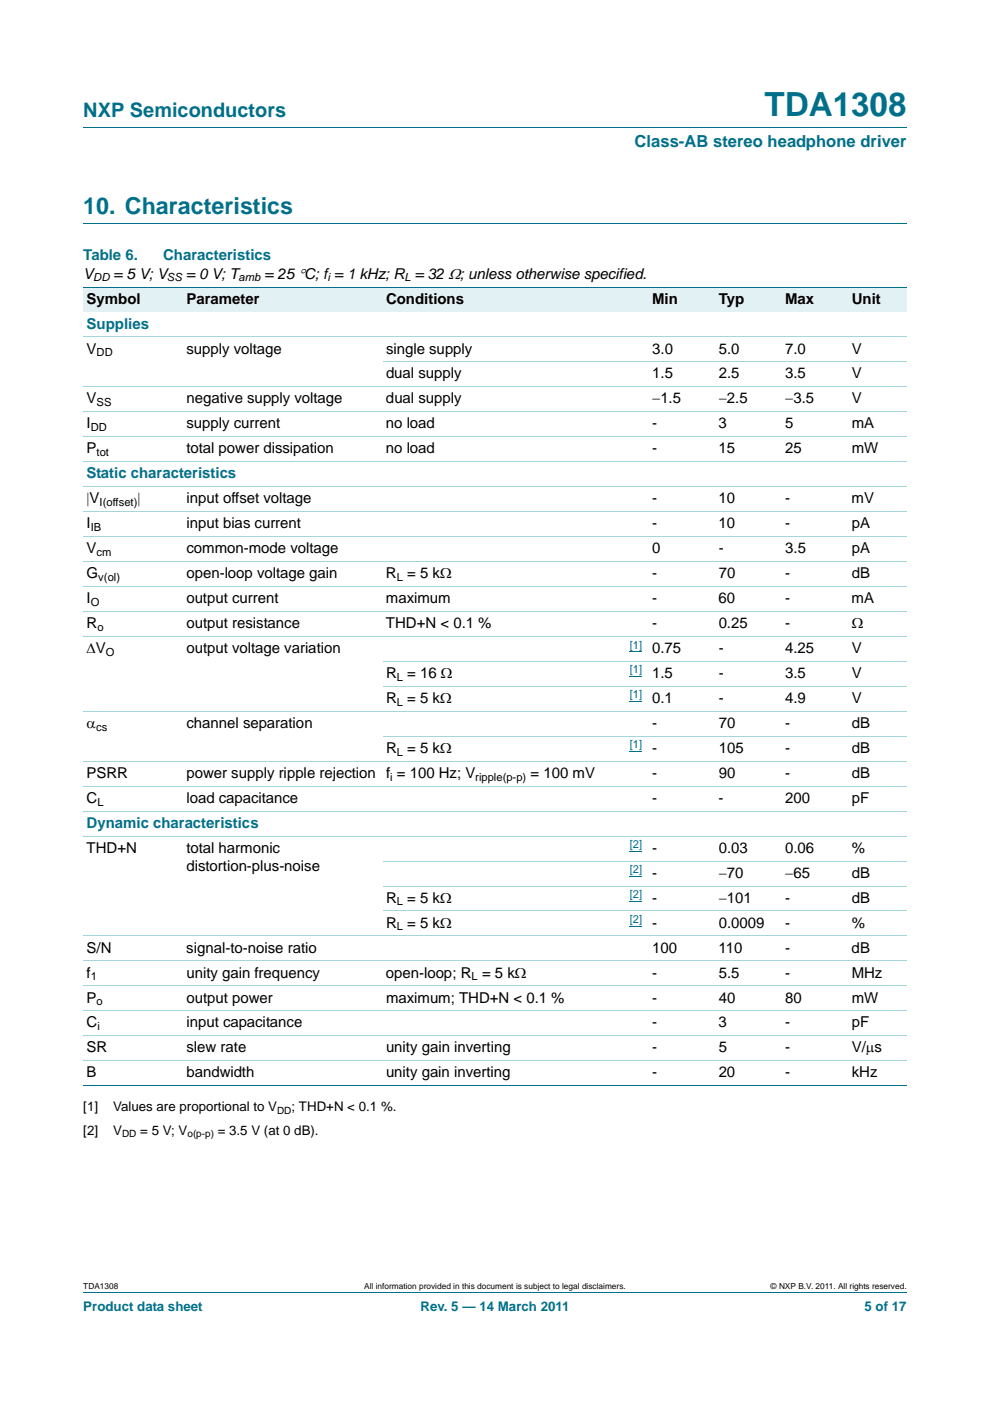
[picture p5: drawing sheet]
<svg xmlns="http://www.w3.org/2000/svg" width="210mm" height="297mm" viewBox="0 0 210 297" stroke-linecap="round" stroke-linejoin="round" font-family="sans-serif">
<defs><g id="words">
<text font-size="7" fill="#00708a" x="162.1" y="24.6">TDA1308</text>
<text font-size="4.9" fill="#00708a" x="17.7" y="45.4">10. Characteristics</text>
<text font-size="4.2" fill="#00708a" x="17.7" y="24.9">NXP Semiconductors</text>
<text font-size="3.5" fill="#00708a" x="134.6" y="31.1">Class-AB stereo headphone driver</text>
<g font-size="3.2" fill="#00708a">
<text x="17.7" y="55.2">Table 6.</text>
<text x="34.6" y="55.2">Characteristics</text>
<text x="18.4" y="69.7">Supplies</text>
<text x="18.4" y="101.4">Static characteristics</text>
<text x="18.4" y="175.5">Dynamic characteristics</text>
</g>
<g font-size="3.2">
<text x="17.7" y="59.1">V</text>
<text x="24.1" y="59.1">= 5 V; V</text>
<text x="39.5" y="59.1">= 0 V; T</text>
<text x="56.1" y="59.1">= 25 °C; f = 1 kHz; R = 32 Ω; unless otherwise specified.</text>
<text x="18.4" y="64.4">Symbol</text>
<text x="39.5" y="64.4">Parameter</text>
<text x="81.9" y="64.4">Conditions</text>
<text x="138.3" y="64.4">Min</text>
<text x="152.4" y="64.4">Typ</text>
<text x="166.5" y="64.4">Max</text>
<text x="180.7" y="64.4">Unit</text>
<text x="18.4" y="75">V</text>
<text x="39.5" y="75">supply voltage</text>
<text x="81.9" y="75">single supply</text>
<text x="138.3" y="75">3.0</text>
<text x="152.5" y="75">5.0</text>
<text x="166.5" y="75">7.0</text>
<text x="180.6" y="75">V</text>
<text x="81.9" y="80.2">dual supply</text>
<text x="138.3" y="80.2">1.5</text>
<text x="152.5" y="80.2">2.5</text>
<text x="166.5" y="80.2">3.5</text>
<text x="180.7" y="80.2">V</text>
<text x="18.4" y="85.5">V</text>
<text x="39.5" y="85.5">negative supply voltage</text>
<text x="81.9" y="85.5">dual supply</text>
<text x="138.3" y="85.5">−1.5</text>
<text x="152.4" y="85.5">−2.5</text>
<text x="166.5" y="85.5">−3.5</text>
<text x="180.7" y="85.5">V</text>
<text x="18.4" y="90.8">I</text>
<text x="39.5" y="90.8">supply current</text>
<text x="81.9" y="90.8">no load</text>
<text x="138.3" y="90.8">-</text>
<text x="152.4" y="90.8">3</text>
<text x="166.5" y="90.8">5</text>
<text x="180.6" y="90.8">mA</text>
<text x="18.4" y="96.1">P</text>
<text x="39.5" y="96.1">total power dissipation</text>
<text x="81.9" y="96.1">no load</text>
<text x="138.3" y="96.1">-</text>
<text x="152.4" y="96.1">15</text>
<text x="166.5" y="96.1">25</text>
<text x="180.6" y="96.1">mW</text>
<text x="18.4" y="106.7">|V</text>
<text x="29.1" y="106.7">|</text>
<text x="39.5" y="106.7">input offset voltage</text>
<text x="138.3" y="106.7">-</text>
<text x="152.4" y="106.7">10</text>
<text x="166.5" y="106.7">-</text>
<text x="180.6" y="106.7">mV</text>
<text x="18.4" y="112">I</text>
<text x="39.5" y="112">input bias current</text>
<text x="138.3" y="112">-</text>
<text x="152.4" y="112">10</text>
<text x="166.5" y="112">-</text>
<text x="180.6" y="112">pA</text>
<text x="18.4" y="117.3">V</text>
<text x="39.5" y="117.3">common-mode voltage</text>
<text x="138.3" y="117.3">0</text>
<text x="152.5" y="117.3">-</text>
<text x="166.6" y="117.3">3.5</text>
<text x="180.7" y="117.3">pA</text>
<text x="18.4" y="122.6">G</text>
<text x="39.5" y="122.6">open-loop voltage gain</text>
<text x="81.9" y="122.6">R</text>
<text x="86.4" y="122.6">= 5 kΩ</text>
<text x="138.3" y="122.6">-</text>
<text x="152.4" y="122.6">70</text>
<text x="166.5" y="122.6">-</text>
<text x="180.7" y="122.6">dB</text>
<text x="18.4" y="127.9">I</text>
<text x="39.5" y="127.9">output current</text>
<text x="81.9" y="127.9">maximum</text>
<text x="138.3" y="127.9">-</text>
<text x="152.4" y="127.9">60</text>
<text x="166.5" y="127.9">-</text>
<text x="180.6" y="127.9">mA</text>
<text x="18.4" y="133.2">R</text>
<text x="39.5" y="133.2">output resistance</text>
<text x="81.9" y="133.2">THD+N &lt; 0.1 %</text>
<text x="138.3" y="133.2">-</text>
<text x="152.4" y="133.2">0.25</text>
<text x="166.5" y="133.2">-</text>
<text x="180.7" y="133.2">Ω</text>
<text x="18.4" y="138.5">ΔV</text>
<text x="39.5" y="138.5">output voltage variation</text>
<text x="81.9" y="143.7">R = 16 Ω</text>
<text x="138.3" y="138.5">0.75</text>
<text x="138.3" y="143.7">1.5</text>
<text x="152.4" y="138.5">-</text>
<text x="152.4" y="143.7">-</text>
<text x="166.5" y="138.5">4.25</text>
<text x="166.5" y="143.7">3.5</text>
<text x="180.7" y="138.5">V</text>
<text x="180.7" y="143.7">V</text>
<text x="81.9" y="149">R = 5 kΩ</text>
<text x="138.3" y="149">0.1</text>
<text x="152.4" y="149">-</text>
<text x="166.5" y="149">4.9</text>
<text x="180.7" y="149">V</text>
<text x="18.4" y="154.3">α</text>
<text x="39.5" y="154.3">channel separation</text>
<text x="138.3" y="154.3">-</text>
<text x="152.5" y="154.3">70</text>
<text x="166.6" y="154.3">-</text>
<text x="180.7" y="154.3">dB</text>
<text x="81.9" y="159.6">R = 5 kΩ</text>
<text x="138.3" y="159.6">-</text>
<text x="152.4" y="159.6">105</text>
<text x="166.5" y="159.6">-</text>
<text x="180.7" y="159.6">dB</text>
<text x="18.4" y="164.9">PSRR</text>
<text x="39.5" y="164.9">power supply ripple rejection f = 100 Hz; V</text>
<text x="112.5" y="164.9">= 100 mV</text>
<text x="138.3" y="164.9">-</text>
<text x="152.4" y="164.9">90</text>
<text x="166.5" y="164.9">-</text>
<text x="180.7" y="164.9">dB</text>
<text x="18.4" y="170.2">C</text>
<text x="39.5" y="170.2">load capacitance</text>
<text x="138.3" y="170.2">-</text>
<text x="152.4" y="170.2">-</text>
<text x="166.5" y="170.2">200</text>
<text x="180.6" y="170.2">pF</text>
<text x="18.4" y="180.8">THD+N</text>
<text x="39.5" y="180.8">total harmonic</text>
<text x="39.5" y="184.7">distortion-plus-noise</text>
<text x="138.3" y="180.8">-</text>
<text x="152.4" y="180.8">0.03</text>
<text x="166.5" y="180.8">0.06</text>
<text x="180.7" y="180.8">%</text>
<text x="81.9" y="191.4">R = 5 kΩ</text>
<text x="138.3" y="186.1">-</text>
<text x="138.3" y="191.4">-</text>
<text x="152.4" y="186.1">−70</text>
<text x="152.4" y="191.4">−101</text>
<text x="166.5" y="191.4">-</text>
<text x="166.5" y="186.1">−65</text>
<text x="180.7" y="191.4">dB</text>
<text x="180.7" y="186.1">dB</text>
<text x="81.9" y="196.7">R = 5 kΩ</text>
<text x="138.3" y="196.7">-</text>
<text x="152.4" y="196.7">0.0009</text>
<text x="166.5" y="196.7">-</text>
<text x="180.7" y="196.7">%</text>
<text x="18.4" y="202">S/N</text>
<text x="39.5" y="202">signal-to-noise ratio</text>
<text x="138.3" y="202">100</text>
<text x="152.4" y="202">110</text>
<text x="166.5" y="202">-</text>
<text x="180.6" y="202">dB</text>
<text x="18.4" y="207.3">f</text>
<text x="39.5" y="207.3">unity gain frequency</text>
<text x="81.8" y="207.3">open-loop; R</text>
<text x="102.2" y="207.3">= 5 kΩ</text>
<text x="138.3" y="207.3">-</text>
<text x="152.4" y="207.3">5.5</text>
<text x="166.5" y="207.3">-</text>
<text x="180.7" y="207.3">MHz</text>
<text x="18.4" y="212.6">P</text>
<text x="39.5" y="212.6">output power</text>
<text x="81.9" y="212.6">maximum; THD+N &lt; 0.1 %</text>
<text x="138.3" y="212.6">-</text>
<text x="152.4" y="212.6">40</text>
<text x="166.5" y="212.6">80</text>
<text x="180.7" y="212.6">mW</text>
<text x="18.4" y="217.8">C</text>
<text x="39.5" y="217.8">input capacitance</text>
<text x="138.3" y="217.8">-</text>
<text x="152.4" y="217.8">3</text>
<text x="166.5" y="217.8">-</text>
<text x="180.6" y="217.8">pF</text>
<text x="18.4" y="223.1">SR</text>
<text x="39.5" y="223.1">slew rate</text>
<text x="81.9" y="223.1">unity gain inverting</text>
<text x="138.3" y="223.1">-</text>
<text x="152.5" y="223.1">5</text>
<text x="166.6" y="223.1">-</text>
<text x="180.7" y="223.1">V/μs</text>
<text x="18.4" y="228.4">B</text>
<text x="39.5" y="228.4">bandwidth</text>
<text x="81.9" y="228.4">unity gain inverting</text>
<text x="138.3" y="228.4">-</text>
<text x="152.4" y="228.4">20</text>
<text x="166.5" y="228.4">-</text>
<text x="180.7" y="228.4">kHz</text>
</g>
<g font-size="2.8">
<text x="17.7" y="235.6">[1]</text>
<text x="24" y="235.6">Values are proportional to V</text>
<text x="61.8" y="235.6">; THD+N &lt; 0.1 %.</text>
<text x="17.7" y="240.5">[2]</text>
<text x="24" y="240.5">V</text>
<text x="29.7" y="240.5">= 5 V; V</text>
<text x="46.2" y="240.5">= 3.5 V (at 0 dB).</text>
</g>
<g font-size="2.8" fill="#00708a">
<text x="17.7" y="277.9">Product data sheet</text>
<text x="89.2" y="277.9">Rev. 5 — 14 March 2011</text>
<text x="183.4" y="277.9">5 of 17</text>
</g>
<g font-size="2.4">
<text x="19.8" y="59.6">DD</text>
<text x="35.4" y="59.6">SS</text>
<text x="50.6" y="59.6">amb</text>
<text x="69.4" y="59.6">i</text>
<text x="85.8" y="59.6">L</text>
<text x="20.5" y="75.5">DD</text>
<text x="20.5" y="86.1">SS</text>
<text x="19.3" y="91.4">DD</text>
<text x="20.5" y="96.7">tot</text>
<text x="21.1" y="107.3">I(offset)</text>
<text x="19.3" y="112.6">IB</text>
<text x="20.5" y="117.9">cm</text>
<text x="20.8" y="123.1">v(ol)</text>
<text x="84.2" y="123.1">L</text>
<text x="19.3" y="128.4">O</text>
<text x="20.7" y="133.7">o</text>
<text x="22.4" y="139">O</text>
<text x="84.2" y="144.3">L</text>
<text x="84.2" y="149.6">L</text>
<text x="20.4" y="154.9">cs</text>
<text x="84.2" y="160.2">L</text>
<text x="82.8" y="165.5">i</text>
<text x="100.8" y="165.5">ripple(p-p)</text>
<text x="20.7" y="170.8">L</text>
<text x="84.2" y="192">L</text>
<text x="84.2" y="197.3">L</text>
<text x="19.3" y="207.8">1</text>
<text x="100" y="207.8">L</text>
<text x="20.5" y="213.1">o</text>
<text x="20.7" y="218.4">i</text>
</g>
<g font-size="2.4" fill="#00f">
<text x="133.6" y="137.5">[1]</text>
<text x="133.6" y="142.8">[1]</text>
<text x="133.6" y="148.1">[1]</text>
<text x="133.6" y="158.7">[1]</text>
<text x="133.6" y="179.9">[2]</text>
<text x="133.6" y="185.1">[2]</text>
<text x="133.6" y="190.4">[2]</text>
<text x="133.6" y="195.7">[2]</text>
</g>
<g font-size="2.1">
<text x="58.8" y="236.1">DD</text>
<text x="25.9" y="241">DD</text>
<text x="39.8" y="241">o(p-p)</text>
</g>
<g font-size="1.8">
<text x="17.7" y="273.3">TDA1308</text>
<text x="77.3" y="273.3">All information provided in this document is subject to legal disclaimers.</text>
<text x="163.5" y="273.3">© NXP B.V. 2011. All rights reserved.</text>
</g>
</g></defs>
<path d="M17.7 27h174.6M17.7 47.4h174.6M17.7 273.9h174.6" fill="none" stroke="#00708a" stroke-width=".21"/>
<g fill="#e2f1f4">
<path d="M17.7 60.9h21.1v5.2h-21.1z"/>
<path d="M38.8 60.9h42.4v5.2h-42.4z"/>
<path d="M81.2 60.9h49.4v5.2h-49.4z"/>
<path d="M130.6 60.9h21.1v5.2h-21.1z"/>
<path d="M151.7 60.9h14.1v5.2h-14.1z"/>
<path d="M165.8 60.9h14.2v5.2h-14.2z"/>
<path d="M180 60.9h12.3v5.2h-12.3z"/>
</g>
<path d="M133.6 138.2h2.6M133.6 143.5h2.6M133.6 148.8h2.6M133.6 159.4h2.6M133.6 180.6h2.6M133.6 185.8h2.6M133.6 191.1h2.6M133.6 196.4h2.6" fill="none" stroke="#00f" stroke-width=".21"/>
<path d="M17.7 60.9h174.6M17.7 230.2h174.6" fill="none" stroke="#00708a" stroke-width=".21"/>
<g fill="none" stroke="#a5d5dc" stroke-width=".21">
<path d="M17.7 71.4h174.6M81.2 76.7h111.1M17.7 82h174.6M17.7 87.3h174.6M17.7 92.6h174.6M17.7 97.9h174.6M17.7 103.2h174.6M17.7 108.5h174.6M17.7 113.8h174.6M17.7 119.1h174.6M17.7 124.4h174.6M17.7 129.6h174.6"/>
<path d="M17.7 134.9h174.6M17.7 150.8h174.6M81.2 140.2h111.1M81.2 145.5h111.1M81.2 156.1h111.1M17.7 161.4h174.6M17.7 166.7h174.6M17.7 172h174.6M17.7 177.3h174.6M17.7 198.4h174.6M81.2 182.6h111.1M81.2 187.9h111.1"/>
<path d="M81.2 193.1h111.1M17.7 203.7h174.6M17.7 209h174.6M17.7 214.3h174.6M17.7 219.6h174.6M17.7 224.9h174.6"/>
</g>
<use href="#words"/>
</svg>
